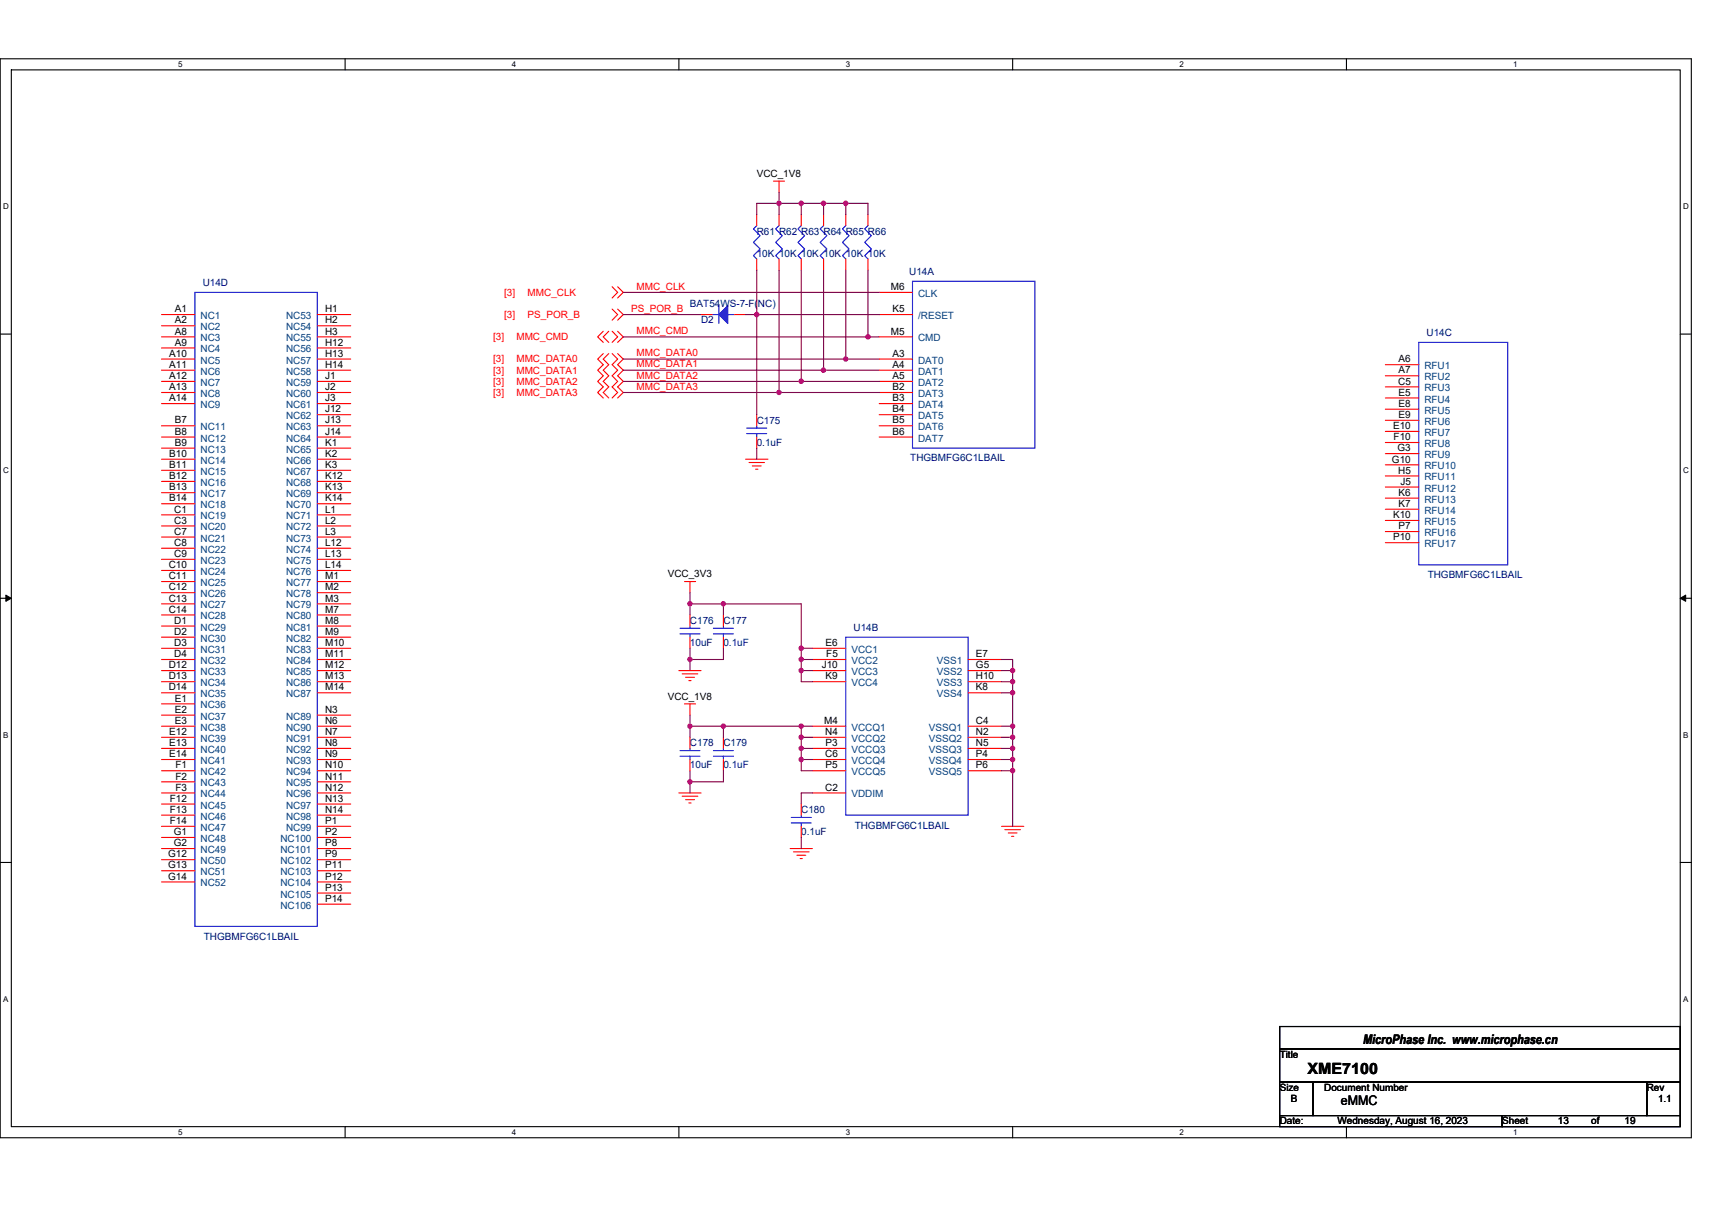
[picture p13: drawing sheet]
<svg xmlns="http://www.w3.org/2000/svg" width="297mm" height="210mm" viewBox="0 0 297 210" stroke-linecap="round" stroke-linejoin="round" font-family="sans-serif">
<defs><g id="words">
<text font-size="2.7" x="226.9" y="186.4">XME7100</text>
<g font-size="2.3">
<text x="236.5" y="181.1">MicroPhase Inc. www.microphase.cn</text>
<text x="232.6" y="191.8">eMMC</text>
</g>
<g font-size="1.7">
<text x="131.3" y="30.7">VCC_1V8</text>
<text x="154.6" y="50.3">M6</text>
<text x="30.3" y="54.2">A1</text>
<text x="30.3" y="56.1">A2</text>
<text x="30.3" y="58.1">A8</text>
<text x="30.3" y="60">A9</text>
<text x="56.4" y="54.2">H1</text>
<text x="56.4" y="56.1">H2</text>
<text x="56.4" y="58.1">H3</text>
<text x="56.4" y="60">H12</text>
<text x="154.6" y="58.1">M5</text>
<text x="154.8" y="54.2">K5</text>
<text x="29.4" y="61.9">A10</text>
<text x="29.4" y="63.8">A11</text>
<text x="29.4" y="65.8">A12</text>
<text x="56.4" y="61.9">H13</text>
<text x="56.4" y="63.8">H14</text>
<text x="56.4" y="65.8">J1</text>
<text x="154.8" y="61.9">A3</text>
<text x="154.8" y="63.8">A4</text>
<text x="154.8" y="65.8">A5</text>
<text x="242.7" y="62.9">A6</text>
<text x="242.7" y="64.8">A7</text>
<text x="29.4" y="67.7">A13</text>
<text x="29.4" y="69.6">A14</text>
<text x="56.4" y="67.7">J2</text>
<text x="56.4" y="69.6">J3</text>
<text x="56.4" y="71.6">J12</text>
<text x="154.8" y="67.7">B2</text>
<text x="154.8" y="69.6">B3</text>
<text x="154.8" y="71.6">B4</text>
<text x="242.6" y="66.7">C5</text>
<text x="242.7" y="68.7">E5</text>
<text x="242.7" y="70.6">E8</text>
<text x="30.3" y="73.5">B7</text>
<text x="30.3" y="75.4">B8</text>
<text x="30.3" y="77.4">B9</text>
<text x="56.4" y="77.4">K1</text>
<text x="56.4" y="73.5">J13</text>
<text x="56.4" y="75.4">J14</text>
<text x="154.8" y="73.5">B5</text>
<text x="154.8" y="75.4">B6</text>
<text x="241.7" y="74.5">E10</text>
<text x="241.8" y="76.4">F10</text>
<text x="242.7" y="72.5">E9</text>
<text x="29.4" y="79.3">B10</text>
<text x="29.4" y="81.2">B11</text>
<text x="29.4" y="83.1">B12</text>
<text x="56.4" y="79.3">K2</text>
<text x="56.4" y="81.2">K3</text>
<text x="56.4" y="83.1">K12</text>
<text x="241.5" y="80.3">G10</text>
<text x="242.5" y="78.3">G3</text>
<text x="242.6" y="82.2">H5</text>
<text x="29.4" y="85.1">B13</text>
<text x="29.4" y="87">B14</text>
<text x="30.2" y="88.9">C1</text>
<text x="56.4" y="85.1">K13</text>
<text x="56.4" y="87">K14</text>
<text x="56.4" y="88.9">L1</text>
<text x="241.7" y="89.9">K10</text>
<text x="242.7" y="86">K6</text>
<text x="242.7" y="88">K7</text>
<text x="243" y="84.1">J5</text>
<text x="30.2" y="90.9">C3</text>
<text x="30.2" y="92.8">C7</text>
<text x="30.2" y="94.7">C8</text>
<text x="56.4" y="90.9">L2</text>
<text x="56.4" y="92.8">L3</text>
<text x="56.4" y="94.7">L12</text>
<text x="241.7" y="93.8">P10</text>
<text x="242.7" y="91.8">P7</text>
<text x="29.3" y="98.6">C10</text>
<text x="29.3" y="100.5">C11</text>
<text x="30.2" y="96.7">C9</text>
<text x="56.4" y="96.7">L13</text>
<text x="56.4" y="98.6">L14</text>
<text x="56.4" y="100.5">M1</text>
<text x="115.9" y="100.2">VCC_3V3</text>
<text x="29.3" y="102.4">C12</text>
<text x="29.3" y="104.4">C13</text>
<text x="29.3" y="106.3">C14</text>
<text x="56.4" y="102.4">M2</text>
<text x="56.4" y="104.4">M3</text>
<text x="56.4" y="106.3">M7</text>
<text x="30.2" y="108.2">D1</text>
<text x="30.2" y="110.2">D2</text>
<text x="30.2" y="112.1">D3</text>
<text x="56.4" y="108.2">M8</text>
<text x="56.4" y="110.2">M9</text>
<text x="56.4" y="112.1">M10</text>
<text x="143.3" y="112.1">E6</text>
<text x="29.3" y="116">D12</text>
<text x="29.3" y="117.9">D13</text>
<text x="29.3" y="119.8">D14</text>
<text x="30.2" y="114">D4</text>
<text x="56.4" y="114">M11</text>
<text x="56.4" y="116">M12</text>
<text x="56.4" y="117.9">M13</text>
<text x="56.4" y="119.8">M14</text>
<text x="142.6" y="116">J10</text>
<text x="143.3" y="117.9">K9</text>
<text x="143.4" y="114">F5</text>
<text x="169.3" y="114">E7</text>
<text x="169.3" y="116">G5</text>
<text x="169.3" y="117.9">H10</text>
<text x="169.3" y="119.8">K8</text>
<text x="30.3" y="121.8">E1</text>
<text x="30.3" y="123.7">E2</text>
<text x="30.3" y="125.6">E3</text>
<text x="56.4" y="123.7">N3</text>
<text x="56.4" y="125.6">N6</text>
<text x="115.9" y="121.4">VCC_1V8</text>
<text x="143" y="125.6">M4</text>
<text x="169.3" y="125.6">C4</text>
<text x="29.4" y="127.6">E12</text>
<text x="29.4" y="129.5">E13</text>
<text x="29.4" y="131.4">E14</text>
<text x="56.4" y="127.6">N7</text>
<text x="56.4" y="129.5">N8</text>
<text x="56.4" y="131.4">N9</text>
<text x="143.2" y="127.6">N4</text>
<text x="143.2" y="131.4">C6</text>
<text x="143.3" y="129.5">P3</text>
<text x="169.3" y="127.6">N2</text>
<text x="169.3" y="129.5">N5</text>
<text x="169.3" y="131.4">P4</text>
<text x="30.4" y="133.4">F1</text>
<text x="30.4" y="135.3">F2</text>
<text x="30.4" y="137.2">F3</text>
<text x="56.4" y="133.4">N10</text>
<text x="56.4" y="135.3">N11</text>
<text x="56.4" y="137.2">N12</text>
<text x="143.2" y="137.2">C2</text>
<text x="143.3" y="133.4">P5</text>
<text x="169.3" y="133.4">P6</text>
<text x="29.5" y="139.1">F12</text>
<text x="29.5" y="141.1">F13</text>
<text x="29.5" y="143">F14</text>
<text x="56.4" y="139.1">N13</text>
<text x="56.4" y="141.1">N14</text>
<text x="56.4" y="143">P1</text>
<text x="29.2" y="148.8">G12</text>
<text x="30.1" y="144.9">G1</text>
<text x="30.1" y="146.9">G2</text>
<text x="56.4" y="144.9">P2</text>
<text x="56.4" y="146.9">P8</text>
<text x="56.4" y="148.8">P9</text>
<text x="29.2" y="150.7">G13</text>
<text x="29.2" y="152.7">G14</text>
<text x="56.4" y="150.7">P11</text>
<text x="56.4" y="152.7">P12</text>
<text x="56.4" y="154.6">P13</text>
<text x="56.4" y="156.5">P14</text>
<text x="222" y="183.6">Title</text>
<text x="222" y="189.3">Size</text>
<text x="224" y="191.3">B</text>
<text x="229.8" y="189.3">Document Number</text>
<text x="285.7" y="189.3">Rev</text>
<text x="287.7" y="191.3">1.1</text>
<text x="222" y="195.1">Date:</text>
<text x="232.1" y="195.1">Wednesday, August 16, 2023</text>
<text x="260.6" y="195.1">Sheet</text>
<text x="270.3" y="195.1">13</text>
<text x="276.1" y="195.1">of</text>
<text x="281.9" y="195.1">19</text>
</g>
<g font-size="1.7" fill="#000080">
<text x="131.3" y="40.7">R61 R62 R63 R64 R65 R66</text>
<text x="131.3" y="44.6">10K 10K 10K 10K 10K 10K</text>
<text x="157.8" y="47.6">U14A</text>
<text x="35.2" y="49.6">U14D</text>
<text x="119.7" y="53.3">BAT54WS-7-F(NC)</text>
<text x="121.6" y="56.1">D2</text>
<text x="247.5" y="58.3">U14C</text>
<text x="131.3" y="73.5">C175</text>
<text x="131.3" y="77.4">0.1uF</text>
<text x="157.9" y="80.1">THGBMFG6C1LBAIL</text>
<text x="247.7" y="100.4">THGBMFG6C1LBAIL</text>
<text x="119.7" y="108.3">C176</text>
<text x="119.7" y="112.1">10uF</text>
<text x="125.5" y="108.3">C177</text>
<text x="125.5" y="112.1">0.1uF</text>
<text x="148.1" y="109.4">U14B</text>
<text x="119.7" y="129.5">C178</text>
<text x="125.5" y="129.5">C179</text>
<text x="119.7" y="133.3">10uF</text>
<text x="125.5" y="133.3">0.1uF</text>
<text x="139" y="141.1">C180</text>
<text x="148.3" y="143.8">THGBMFG6C1LBAIL</text>
<text x="139" y="144.9">0.1uF</text>
<text x="35.4" y="163.1">THGBMFG6C1LBAIL</text>
</g>
<g font-size="1.7" fill="#f00">
<text x="87.5" y="51.3">[3]</text>
<text x="91.5" y="51.3">MMC_CLK</text>
<text x="110.4" y="50.2">MMC_CLK</text>
<text x="85.6" y="59">[3]</text>
<text x="87.5" y="55.2">[3]</text>
<text x="89.6" y="59">MMC_CMD</text>
<text x="91.5" y="55.2">PS_POR_B</text>
<text x="109.5" y="54.1">PS_POR_B</text>
<text x="110.4" y="58">MMC_CMD</text>
<text x="85.6" y="62.9">[3]</text>
<text x="85.6" y="64.8">[3]</text>
<text x="89.6" y="62.9">MMC_DATA0</text>
<text x="89.6" y="64.8">MMC_DATA1</text>
<text x="110.4" y="63.8">MMC_DATA1</text>
<text x="110.4" y="65.7">MMC_DATA2</text>
<text x="110.4" y="61.8">MMC_DATA0</text>
<text x="85.6" y="66.8">[3]</text>
<text x="85.6" y="68.7">[3]</text>
<text x="89.6" y="66.8">MMC_DATA2</text>
<text x="89.6" y="68.7">MMC_DATA3</text>
<text x="110.4" y="67.6">MMC_DATA3</text>
</g>
<g font-size="1.7" fill="#004080">
<text x="159.3" y="51.5">CLK</text>
<text x="34.8" y="55.4">NC1</text>
<text x="34.8" y="57.3">NC2</text>
<text x="34.8" y="59.2">NC3</text>
<text x="49.6" y="55.4">NC53</text>
<text x="49.6" y="57.3">NC54</text>
<text x="49.6" y="59.2">NC55</text>
<text x="159.3" y="55.4">/RESET</text>
<text x="159.3" y="59.2">CMD</text>
<text x="34.8" y="61.2">NC4</text>
<text x="34.8" y="63.1">NC5</text>
<text x="34.8" y="65">NC6</text>
<text x="49.6" y="61.2">NC56</text>
<text x="49.6" y="63.1">NC57</text>
<text x="49.6" y="65">NC58</text>
<text x="159.3" y="63.1">DAT0</text>
<text x="159.3" y="65">DAT1</text>
<text x="247.1" y="64.1">RFU1</text>
<text x="247.1" y="66">RFU2</text>
<text x="34.8" y="67">NC7</text>
<text x="34.8" y="68.9">NC8</text>
<text x="34.8" y="70.8">NC9</text>
<text x="49.6" y="67">NC59</text>
<text x="49.6" y="68.9">NC60</text>
<text x="49.6" y="70.8">NC61</text>
<text x="159.3" y="67">DAT2</text>
<text x="159.3" y="68.9">DAT3</text>
<text x="159.3" y="70.8">DAT4</text>
<text x="247.1" y="67.9">RFU3</text>
<text x="247.1" y="69.8">RFU4</text>
<text x="247.1" y="71.8">RFU5</text>
<text x="34.8" y="74.7">NC11</text>
<text x="34.8" y="76.6">NC12</text>
<text x="49.6" y="72.7">NC62</text>
<text x="49.6" y="74.7">NC63</text>
<text x="49.6" y="76.6">NC64</text>
<text x="159.3" y="72.7">DAT5</text>
<text x="159.3" y="74.7">DAT6</text>
<text x="159.3" y="76.6">DAT7</text>
<text x="247.1" y="73.7">RFU6</text>
<text x="247.1" y="75.6">RFU7</text>
<text x="247.1" y="77.6">RFU8</text>
<text x="34.8" y="78.5">NC13</text>
<text x="34.8" y="80.5">NC14</text>
<text x="34.8" y="82.4">NC15</text>
<text x="49.6" y="78.5">NC65</text>
<text x="49.6" y="80.5">NC66</text>
<text x="49.6" y="82.4">NC67</text>
<text x="247.1" y="79.5">RFU9</text>
<text x="247.1" y="81.4">RFU10</text>
<text x="247.1" y="83.4">RFU11</text>
<text x="34.8" y="84.3">NC16</text>
<text x="34.8" y="86.3">NC17</text>
<text x="34.8" y="88.2">NC18</text>
<text x="49.6" y="84.3">NC68</text>
<text x="49.6" y="86.3">NC69</text>
<text x="49.6" y="88.2">NC70</text>
<text x="247.1" y="85.3">RFU12</text>
<text x="247.1" y="87.2">RFU13</text>
<text x="247.1" y="89.2">RFU14</text>
<text x="34.8" y="90.1">NC19</text>
<text x="34.8" y="92.1">NC20</text>
<text x="34.8" y="94">NC21</text>
<text x="34.8" y="95.9">NC22</text>
<text x="49.6" y="90.1">NC71</text>
<text x="49.6" y="92.1">NC72</text>
<text x="49.6" y="94">NC73</text>
<text x="49.6" y="95.9">NC74</text>
<text x="247.1" y="91.1">RFU15</text>
<text x="247.1" y="93">RFU16</text>
<text x="247.1" y="95">RFU17</text>
<text x="34.8" y="97.9">NC23</text>
<text x="34.8" y="99.8">NC24</text>
<text x="34.8" y="101.7">NC25</text>
<text x="49.6" y="97.9">NC75</text>
<text x="49.6" y="99.8">NC76</text>
<text x="49.6" y="101.7">NC77</text>
<text x="34.8" y="103.6">NC26</text>
<text x="34.8" y="105.6">NC27</text>
<text x="34.8" y="107.5">NC28</text>
<text x="49.6" y="103.6">NC78</text>
<text x="49.6" y="105.6">NC79</text>
<text x="49.6" y="107.5">NC80</text>
<text x="34.8" y="109.4">NC29</text>
<text x="34.8" y="111.4">NC30</text>
<text x="34.8" y="113.3">NC31</text>
<text x="49.6" y="109.4">NC81</text>
<text x="49.6" y="111.4">NC82</text>
<text x="49.6" y="113.3">NC83</text>
<text x="147.7" y="113.3">VCC1</text>
<text x="34.8" y="115.2">NC32</text>
<text x="34.8" y="117.2">NC33</text>
<text x="34.8" y="119.1">NC34</text>
<text x="49.6" y="115.2">NC84</text>
<text x="49.6" y="117.2">NC85</text>
<text x="49.6" y="119.1">NC86</text>
<text x="147.7" y="115.2">VCC2</text>
<text x="147.7" y="117.2">VCC3</text>
<text x="147.7" y="119.1">VCC4</text>
<text x="162.5" y="115.2">VSS1</text>
<text x="162.5" y="117.2">VSS2</text>
<text x="162.5" y="119.1">VSS3</text>
<text x="34.8" y="121">NC35</text>
<text x="34.8" y="122.9">NC36</text>
<text x="34.8" y="124.9">NC37</text>
<text x="49.6" y="121">NC87</text>
<text x="49.6" y="124.9">NC89</text>
<text x="162.5" y="121">VSS4</text>
<text x="34.8" y="126.8">NC38</text>
<text x="34.8" y="128.7">NC39</text>
<text x="34.8" y="130.7">NC40</text>
<text x="49.6" y="126.8">NC90</text>
<text x="49.6" y="128.7">NC91</text>
<text x="49.6" y="130.7">NC92</text>
<text x="147.7" y="126.8">VCCQ1</text>
<text x="147.7" y="128.7">VCCQ2</text>
<text x="147.7" y="130.7">VCCQ3</text>
<text x="161.2" y="126.8">VSSQ1</text>
<text x="161.2" y="128.7">VSSQ2</text>
<text x="161.2" y="130.7">VSSQ3</text>
<text x="34.8" y="132.6">NC41</text>
<text x="34.8" y="134.5">NC42</text>
<text x="34.8" y="136.5">NC43</text>
<text x="49.6" y="132.6">NC93</text>
<text x="49.6" y="134.5">NC94</text>
<text x="49.6" y="136.5">NC95</text>
<text x="147.7" y="132.6">VCCQ4</text>
<text x="147.7" y="134.5">VCCQ5</text>
<text x="161.2" y="134.5">VSSQ5</text>
<text x="161.2" y="132.6">VSSQ4</text>
<text x="34.8" y="138.4">NC44</text>
<text x="34.8" y="140.3">NC45</text>
<text x="34.8" y="142.2">NC46</text>
<text x="49.6" y="138.4">NC96</text>
<text x="49.6" y="140.3">NC97</text>
<text x="49.6" y="142.2">NC98</text>
<text x="147.7" y="138.4">VDDIM</text>
<text x="34.8" y="144.2">NC47</text>
<text x="34.8" y="146.1">NC48</text>
<text x="34.8" y="148">NC49</text>
<text x="34.8" y="150">NC50</text>
<text x="48.7" y="146.1">NC100</text>
<text x="48.7" y="148">NC101</text>
<text x="48.7" y="150">NC102</text>
<text x="49.6" y="144.2">NC99</text>
<text x="34.8" y="151.9">NC51</text>
<text x="34.8" y="153.8">NC52</text>
<text x="48.7" y="151.9">NC103</text>
<text x="48.7" y="153.8">NC104</text>
<text x="48.7" y="155.8">NC105</text>
<text x="48.7" y="157.7">NC106</text>
</g>
<g font-size="1.4">
<text x="30.9" y="11.7">5</text>
<text x="88.8" y="11.7">4</text>
<text x="146.7" y="11.7">3</text>
<text x="204.7" y="11.7">2</text>
<text x="262.6" y="11.7">1</text>
<text x=".5" y="36.3">D</text>
<text x="292" y="36.3">D</text>
<text x=".5" y="82.1">C</text>
<text x="292" y="82.1">C</text>
<text x=".5" y="128">B</text>
<text x="292" y="128">B</text>
<text x=".5" y="173.8">A</text>
<text x="292" y="173.8">A</text>
<text x="30.9" y="197">5</text>
<text x="88.8" y="197">4</text>
<text x="146.7" y="197">3</text>
<text x="204.7" y="197">2</text>
<text x="262.6" y="197">1</text>
</g>
</g></defs>
<path d="M0 10.2h293.5v187.2h-293.5zM2 12.1h289.5v183.4h-289.5z" fill="none" stroke="#000" stroke-width=".19"/>
<g fill="#fff">
<path d="M30.9 10.4h.8v1.6h-.8z"/>
<path d="M30.9 195.7h.8v1.6h-.8z"/>
</g>
<path d="M59.9 10.2v1.9M59.9 195.5v1.9" fill="none" stroke="#000" stroke-width=".19"/>
<g fill="#fff">
<path d="M88.8 10.4h.8v1.6h-.8z"/>
<path d="M88.8 195.7h.8v1.6h-.8z"/>
</g>
<path d="M117.8 10.2v1.9M117.8 195.5v1.9" fill="none" stroke="#000" stroke-width=".19"/>
<g fill="#fff">
<path d="M146.7 10.4h.8v1.6h-.8z"/>
<path d="M146.7 195.7h.8v1.6h-.8z"/>
</g>
<path d="M175.7 10.2v1.9M175.7 195.5v1.9" fill="none" stroke="#000" stroke-width=".19"/>
<g fill="#fff">
<path d="M204.7 10.4h.7v1.6h-.7z"/>
<path d="M204.7 195.7h.7v1.6h-.7z"/>
</g>
<path d="M233.6 10.2v1.9M233.6 195.5v1.9" fill="none" stroke="#000" stroke-width=".19"/>
<g fill="#fff">
<path d="M262.6 10.4h.7v1.6h-.7z"/>
<path d="M262.6 195.7h.7v1.6h-.7z"/>
<path d="M.5 35.1h1v1.5h-1z"/>
<path d="M292 35.1h1v1.5h-1z"/>
<path d="M.5 80.9h1v1.5h-1z"/>
<path d="M292 80.9h1v1.5h-1z"/>
</g>
<path d="M0 58h2M291.5 58h2" fill="none" stroke="#000" stroke-width=".19"/>
<g fill="#fff">
<path d="M.5 126.7h.9v1.6h-.9z"/>
<path d="M292 126.7h.9v1.6h-.9z"/>
</g>
<path d="M0 103.8h2M291.5 103.8h2" fill="none" stroke="#000" stroke-width=".19"/>
<path d="M1 103.3l1 .5-1 .6zM291.5 103.8l1-.5v1.1z" fill="#000" stroke="#000" stroke-width=".17"/>
<g fill="#fff">
<path d="M.5 172.6h.9v1.5h-.9z"/>
<path d="M292 172.6h.9v1.5h-.9z"/>
</g>
<path d="M0 149.7h2M291.5 149.7h2M222 178.1h69.5v3.9h-69.5zM222 182h69.5v5.8h-69.5zM222 187.8h5.8v5.8h-5.8zM222 193.6h38.6v1.9h-38.6zM227.8 187.8h57.9v5.8h-57.9zM260.6 193.6h30.9v1.9h-30.9zM285.7 187.8h5.8v5.8h-5.8z" fill="none" stroke="#000" stroke-width=".19"/>
<g fill="none" stroke="#f00" stroke-width=".19">
<path d="M131.3 37.2v2M134.2 31.4h1.9M135.2 31.4v2M135.2 37.2v2M139 37.2v2M142.9 37.2v2M146.7 37.2v2M150.6 37.2v2M28 54.6h5.8M28 56.5h5.8M28 58.5h5.8M55.1 54.6h5.8"/>
<path d="M55.1 56.5h5.8M55.1 58.5h5.8M104.7 57.5l-1 1 1 .9M105.6 57.5l-.9 1 .9 .9M106.2 53.6l1 1-1 1M106.2 49.8l1 .9-1 1M106.2 57.5l1 1-1 .9M107.2 53.6l.9 1-.9 1M107.2 49.8l.9 .9-.9 1M107.2 57.5l.9 1-.9 .9M121.6 54.6h2M127.4 54.6h2"/>
<path d="M131.3 44.9v2M135.2 44.9v2M139 44.9v2M142.9 44.9v2M146.7 44.9v2M150.6 44.9v2M152.5 50.7h5.8M152.5 54.6h5.8M152.5 58.5h5.8M28 60.4h5.8M28 62.3h5.8M28 64.2h5.8"/>
<path d="M28 66.2h5.8M28 68.1h5.8M28 70h5.8M28 73.9h5.8M28 75.8h5.8M28 77.8h5.8M28 79.7h5.8M55.1 60.4h5.8M55.1 62.3h5.8M55.1 64.2h5.8M55.1 66.2h5.8M55.1 77.8h5.8"/>
<path d="M55.1 79.7h5.8M55.1 68.1h5.8M55.1 70h5.8M55.1 72h5.8M55.1 73.9h5.8M55.1 75.8h5.8M104.7 61.4l-1 .9 1 1-1 .9 1 1-1 1 1 .9-1 1 1 1M105.6 61.4l-.9 .9 .9 1-.9 .9 .9 1-.9 1 .9 .9-.9 1 .9 1M106.2 61.4l1 .9-1 1 1 .9-1 1 1 1-1 .9 1 1-1 1M107.2 61.4l.9 .9-.9 1 .9 .9-.9 1 .9 1-.9 .9 .9 1-.9 1M129.4 79.7h3.8M131.3 72v1.9"/>
<path d="M131.3 75.8v2M152.5 62.3h5.8M152.5 64.2h5.8M152.5 66.2h5.8M152.5 68.1h5.8M152.5 70h5.8M152.5 72h5.8M152.5 73.9h5.8M152.5 75.8h5.8M240.4 63.3h5.8M240.4 65.2h5.8M240.4 67.1h5.8"/>
<path d="M240.4 69.1h5.8M240.4 71h5.8M240.4 72.9h5.8M240.4 74.9h5.8M240.4 76.8h5.8M240.4 78.7h5.8M28 81.6h5.8M28 83.5h5.8M28 85.5h5.8M28 87.4h5.8M28 89.3h5.8M28 91.3h5.8"/>
<path d="M28 93.2h5.8M28 95.1h5.8M28 97.1h5.8M28 99h5.8M55.1 81.6h5.8M55.1 83.5h5.8M55.1 85.5h5.8M55.1 87.4h5.8M55.1 89.3h5.8M55.1 91.3h5.8M55.1 93.2h5.8M55.1 95.1h5.8"/>
<path d="M55.1 97.1h5.8M55.1 99h5.8M130 80.3h2.6M130.5 80.9h1.6M131.1 81.4h.4M240.4 80.7h5.8M240.4 82.6h5.8M240.4 84.5h5.8M240.4 86.4h5.8M240.4 88.4h5.8M240.4 90.3h5.8M240.4 92.2h5.8"/>
<path d="M240.4 94.2h5.8M28 100.9h5.8M28 102.8h5.8M28 104.8h5.8M28 106.7h5.8M28 108.6h5.8M28 110.6h5.8M28 112.5h5.8M28 114.4h5.8M28 116.4h5.8M28 118.3h5.8M55.1 100.9h5.8"/>
<path d="M55.1 102.8h5.8M55.1 104.8h5.8M55.1 106.7h5.8M55.1 108.6h5.8M55.1 110.6h5.8M55.1 112.5h5.8M55.1 114.4h5.8M55.1 116.4h5.8M55.1 118.3h5.8M117.8 116.4h3.8M118.4 116.9h2.7M118.8 100.9h1.9"/>
<path d="M119 117.5h1.5M119.5 118.1h.4M119.7 100.9v1.9M119.7 106.7v1.9M119.7 110.6v1.9M125.5 106.7v1.9M125.5 110.6v1.9M140.9 112.5h5.8M140.9 114.4h5.8M140.9 116.4h5.8M140.9 118.3h5.8M168 114.4h5.8"/>
<path d="M168 116.4h5.8M168 118.3h5.8M28 120.2h5.8M28 122.2h5.8M28 124.1h5.8M28 126h5.8M28 128h5.8M28 129.9h5.8M28 131.8h5.8M28 133.8h5.8M28 135.7h5.8M28 137.6h5.8"/>
<path d="M28 139.5h5.8M55.1 120.2h5.8M55.1 124.1h5.8M55.1 126h5.8M55.1 128h5.8M55.1 129.9h5.8M55.1 131.8h5.8M55.1 133.8h5.8M55.1 135.7h5.8M55.1 137.6h5.8M55.1 139.5h5.8M117.8 137.6h3.8"/>
<path d="M118.4 138.2h2.7M118.8 122.2h1.9M119 138.8h1.5M119.5 139.3h.4M119.7 122.2v1.9M119.7 128v1.9M119.7 131.8v2M125.5 128v1.9M125.5 131.8v2M139 139.5v2M140.9 126h5.8M140.9 128h5.8"/>
<path d="M140.9 129.9h5.8M140.9 131.8h5.8M140.9 133.8h5.8M140.9 137.6h5.8M168 120.2h5.8M168 126h5.8M168 128h5.8M168 129.9h5.8M168 133.8h5.8M168 131.8h5.8M28 141.5h5.8M28 143.4h5.8"/>
<path d="M28 145.3h5.8M28 147.3h5.8M28 149.2h5.8M28 151.1h5.8M28 153.1h5.8M55.1 141.5h5.8M55.1 143.4h5.8M55.1 145.3h5.8M55.1 147.3h5.8M55.1 149.2h5.8M55.1 151.1h5.8M55.1 153.1h5.8"/>
<path d="M55.1 155h5.8M55.1 156.9h5.8M137.1 147.3h3.8M137.7 147.8h2.7M138.3 148.4h1.5M138.8 149h.4M139 143.4v1.9M173.8 143.4h3.8M174.3 144h2.8M174.9 144.5h1.6M175.5 145.1h.4"/>
</g>
<g fill="none" stroke="#00f" stroke-width=".19">
<path d="M131.3 39.2l-.6 .5 1.2 1.2-1.2 1.2 1.2 1.1-1.2 1.2 .6 .5M135.2 39.2l-.6 .5 1.1 1.2-1.1 1.2 1.1 1.1-1.1 1.2 .6 .5M139 39.2l-.6 .5 1.2 1.2-1.2 1.2 1.2 1.1-1.2 1.2 .6 .5M142.9 39.2l-.6 .5 1.2 1.2-1.2 1.2 1.2 1.1-1.2 1.2 .6 .5M146.7 39.2l-.5 .5 1.1 1.2-1.1 1.2 1.1 1.1-1.1 1.2 .5 .5M150.6 39.2l-.6 .5 1.2 1.2-1.2 1.2 1.2 1.1-1.2 1.2 .6 .5M33.8 50.7h21.3v110.1h-21.3zM123.6 54.6h1.1M124.7 53v3.1M126.3 54.6h1.1M158.3 48.8h21.3v29h-21.3zM246.2 59.4h15.4v38.6h-15.4z"/>
<path d="M129.6 75.2h3.4M129.6 74.3h3.4M131.3 73.9v.4M131.3 75.2v.6M118 110h3.5M118 109h3.5M119.7 108.6v.4M119.7 110v.6M123.8 110h3.5M123.8 109h3.5M125.5 108.6v.4M125.5 110v.6"/>
<path d="M146.7 110.6h21.3v30.9h-21.3zM118 131.2h3.5M118 130.3h3.5M119.7 129.9v.4M119.7 131.2v.6M123.8 131.2h3.5M123.8 130.3h3.5M125.5 129.9v.4M125.5 131.2v.6M137.3 142.8h3.5M137.3 141.9h3.5M139 141.5v.4"/>
<path d="M139 142.8v.6"/>
</g>
<path d="M126.3 53v3.1l-1.6-1.5z" fill-rule="evenodd" fill="#00f" stroke="#00f" stroke-width=".19"/>
<g fill="none" stroke="#800040" stroke-width=".19">
<path d="M135.2 33.4v1.9M135.2 35.3v1.9M135.2 35.3h3.8M135.2 35.3h-3.9v1.9M139 35.3h3.9M139 35.3v1.9M142.9 35.3v1.9M142.9 35.3h3.8M146.7 35.3h3.9v1.9M146.7 35.3v1.9M108.1 58.5h42.5M108.1 50.7h44.4"/>
<path d="M108.1 54.6h13.5M129.4 54.6h1.9M131.3 54.6h21.2M131.3 54.6v17.4M131.3 46.9v7.7M135.2 46.9v21.2M139 46.9v19.3M142.9 46.9v17.3M146.7 46.9v15.4M150.6 58.5h1.9M150.6 46.9v11.6M108.1 64.2h34.8"/>
<path d="M108.1 68.1h27.1M108.1 62.3h38.6M108.1 66.2h30.9M131.3 77.8v1.9M135.2 68.1h17.3M139 66.2h13.5M142.9 64.2h9.6M146.7 62.3h5.8M119.7 114.4v2M119.7 104.8h5.8M119.7 102.8v2M119.7 104.8v1.9"/>
<path d="M119.7 112.5v1.9h5.8v-1.9M125.5 104.8v1.9M125.5 104.8h13.5v7.7M139 116.4h1.9M139 114.4h1.9M139 112.5h1.9M139 116.4v1.9h1.9M139 114.4v2M139 112.5v1.9M173.8 114.4h1.9v2M173.8 116.4h1.9M173.8 118.3h1.9"/>
<path d="M175.7 116.4v1.9M175.7 118.3v1.9M119.7 135.7v1.9M119.7 133.8v1.9h5.8v-1.9M119.7 126h5.8M119.7 124.1v1.9M119.7 126v2M125.5 126h13.5M125.5 126v2M139 126h1.9M139 131.8h1.9M139 129.9h1.9"/>
<path d="M139 128h1.9M139 126v2M139 131.8v2h1.9M139 129.9v1.9M139 128v1.9M140.9 137.6h-1.9v1.9M173.8 120.2h1.9M173.8 126h1.9M173.8 128h1.9M173.8 129.9h1.9M173.8 131.8h1.9M173.8 133.8h1.9"/>
<path d="M175.7 120.2v5.8M175.7 126v2M175.7 128v1.9M175.7 129.9v1.9M175.7 131.8v2M175.7 133.8v9.6M139 145.3v2"/>
</g>
<g fill="#f0f" stroke="#f0f" stroke-width=".19">
<circle cx="150.6" cy="58.4" r=".38"/>
<circle cx="135.1" cy="35.3" r=".38"/>
<circle cx="142.9" cy="35.3" r=".38"/>
<circle cx="139" cy="35.3" r=".38"/>
<circle cx="146.7" cy="35.3" r=".38"/>
<circle cx="146.7" cy="62.3" r=".38"/>
<circle cx="142.9" cy="64.2" r=".38"/>
<circle cx="139" cy="66.2" r=".38"/>
<circle cx="135.2" cy="68.1" r=".38"/>
<circle cx="119.7" cy="126" r=".38"/>
<circle cx="119.7" cy="135.7" r=".38"/>
<circle cx="125.5" cy="126" r=".38"/>
<circle cx="119.7" cy="114.4" r=".38"/>
<circle cx="125.5" cy="104.8" r=".38"/>
<circle cx="119.7" cy="104.8" r=".38"/>
<circle cx="139" cy="112.5" r=".38"/>
<circle cx="139" cy="116.4" r=".38"/>
<circle cx="139" cy="114.4" r=".38"/>
<circle cx="139" cy="126" r=".38"/>
<circle cx="139" cy="131.8" r=".38"/>
<circle cx="139" cy="129.9" r=".38"/>
<circle cx="139" cy="127.9" r=".38"/>
<circle cx="131.3" cy="54.6" r=".38"/>
<circle cx="175.7" cy="118.3" r=".38"/>
<circle cx="175.7" cy="116.4" r=".38"/>
<circle cx="175.7" cy="120.2" r=".38"/>
<circle cx="175.7" cy="126" r=".38"/>
<circle cx="175.7" cy="129.9" r=".38"/>
<circle cx="175.7" cy="127.9" r=".38"/>
<circle cx="175.7" cy="131.8" r=".38"/>
<circle cx="175.7" cy="133.7" r=".38"/>
</g>
<use href="#words"/>
</svg>
